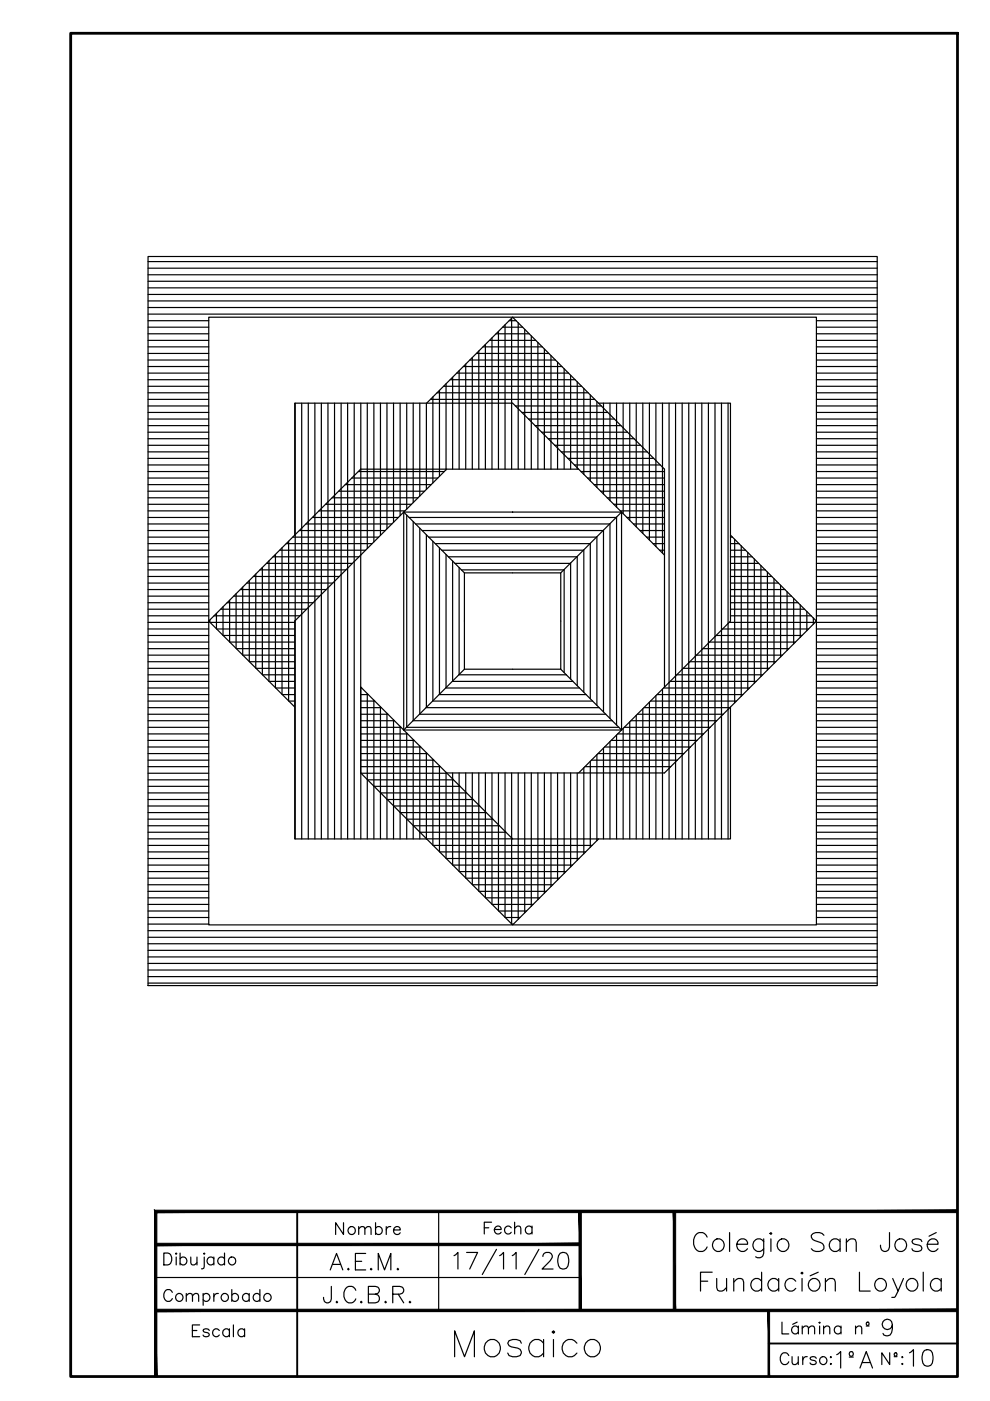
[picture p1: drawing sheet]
<svg xmlns="http://www.w3.org/2000/svg" width="210mm" height="297mm" viewBox="0 0 210 297" stroke-linecap="round" stroke-linejoin="round" font-family="sans-serif">
<defs><g id="words">
<text font-size="9.7" x="95.2" y="288.9">Mosaico</text>
<text font-size="9.3" x="145.7" y="267.8">Colegio San José</text>
<g font-size="7.1">
<text x="68.8" y="270.6">A.E.M.</text>
<text x="67.4" y="277.6">J.C.B.R.</text>
<text x="176" y="291.4">1ºA</text>
</g>
<text font-size="6.6" x="33.5" y="278">Comprobado</text>
<g font-size="5.7">
<text x="69.8" y="262.8">Nombre</text>
<text x="101.6" y="262.8">Fecha</text>
<text x="39.5" y="284.7">Escala</text>
<text x="164.4" y="284">Lámina nº</text>
<text x="164" y="290.7">Curso:</text>
<text x="185.6" y="290.7">Nº:</text>
</g>
</g></defs>
<!-- layer: 0 -->
<g fill="none" stroke="#000" stroke-width=".25">
<path d="M31.4 54.4h154.6v154.6h-154.6zM31.4 59.6h154.6M31.4 58.3h154.6M31.4 56.9h154.6M31.4 55.5h154.6M31.4 79.1h12.9M31.4 77.7h12.9M31.4 76.3h12.9M31.4 74.9h12.9M31.4 73.5h12.9M31.4 72.2h12.9M31.4 70.8h12.9"/>
<path d="M31.4 69.4h12.9M31.4 68h12.9M31.4 66.6h154.6M31.4 65.2h154.6M31.4 63.8h154.6M31.4 62.4h154.6M31.4 61h154.6M44.3 67.3h128.8v128.8h-128.8zM96 80v19.5M96.8 79.1h23.7M97.3 78.6v20.9M98.2 77.7h20.9"/>
<path d="M98.7 77.2v22.3M99.6 76.3h18.2M100.1 75.8v23.7M101 74.9h15.4M101.5 74.4v25.1M102.4 73.5h12.6M102.9 73v26.5M103.8 72.2h9.8M104.3 71.7v27.8M105.2 70.8h7M105.7 70.3v29.2M106.6 69.4h4.2"/>
<path d="M107.1 68.9v30.6M108 68h1.4M108.5 67.5v32M109.9 68.4v31.1M111.3 69.8v29.7M112.6 71.2v28.3M114 72.6v26.9M115.4 74v25.5M116.8 75.4v24.1M118.2 76.8v22.7M119.6 78.2v21.3M121 79.6v19.9"/>
<path d="M173.1 79.1h12.9M173.1 77.7h12.9M173.1 76.3h12.9M173.1 74.9h12.9M173.1 73.5h12.9M173.1 72.2h12.9M173.1 70.8h12.9M173.1 69.4h12.9M173.1 68h12.9M31.4 100h12.9M31.4 98.6h12.9M31.4 97.2h12.9"/>
<path d="M31.4 95.8h12.9M31.4 94.4h12.9M31.4 93h12.9M31.4 91.6h12.9M31.4 90.2h12.9M31.4 88.8h12.9M31.4 87.4h12.9M31.4 86.1h12.9M31.4 84.7h12.9M31.4 83.3h12.9M31.4 81.9h12.9M31.4 80.5h12.9"/>
<path d="M62.6 85.5v92.4M64 85.5v92.4M65.4 85.5v92.4M66.8 85.5v92.4M68.1 85.5v92.4M69.5 85.5v92.4M70.9 85.5v92.4M72.3 85.5v92.4M73.7 85.5v92.4M75.1 85.5v92.4M76 100h18.2M76.5 85.5v78.4l32.2 32.2 18.2-18.2"/>
<path d="M77.9 85.5v30.8M79.3 85.5v29.4M80.7 85.5v28M82 85.5v26.6M83.4 85.5v25.2M84.8 85.5v23.8M86.2 85.5v22.4M87.6 85.5v21.1M89 85.5v19.7M90.4 85.5v18.3M90.5 85.5l18.2-18.2 32.2 32.2v46.2M91.3 84.7h34.8"/>
<path d="M91.8 84.2v18.2M92.7 83.3h32M93.2 82.8v18.2M94.1 81.9h29.2M94.6 81.4v18.2M94.7 99.5l-32.2 32.2v46.2h28M95.4 80.5h26.5M109.3 86.1h18.2M110.7 87.4h18.2M112.1 88.8h18.2M113.4 90.2h18.3M114.8 91.6h18.3"/>
<path d="M116.2 93h18.3M117.6 94.4h18.2M119 95.8h18.2M120.4 97.2h18.2M121.8 98.6h18.2M122.4 81v18.5M122.7 99.5h-46.2l-32.2 32.2 18.2 18.2M123.2 100h17.7M123.8 82.3v18.3M125.2 83.7v18.3M126.6 85.1v18.2M126.9 85.5h28v46.2l-32.2 32.2"/>
<path d="M128 85.5v19.2M129.3 85.5v20.6M130.7 85.5v22M132.1 85.5v23.4M133.5 85.5v24.8M134.9 85.5v26.2M136.3 85.5v27.6M137.7 85.5v29M139.1 85.5v30.4M140.5 85.5v31.7M141.9 85.5v92.4M143.2 85.5v92.4"/>
<path d="M144.6 85.5v92.4M146 85.5v92.4M147.4 85.5v92.4M148.8 85.5v92.4M150.2 85.5v92.4M151.6 85.5v92.4M153 85.5v92.4M154.4 85.5v92.4M173.1 100h12.9M173.1 98.6h12.9M173.1 97.2h12.9M173.1 95.8h12.9"/>
<path d="M173.1 94.4h12.9M173.1 93h12.9M173.1 91.6h12.9M173.1 90.2h12.9M173.1 88.8h12.9M173.1 87.4h12.9M173.1 86.1h12.9M173.1 84.7h12.9M173.1 83.3h12.9M173.1 81.9h12.9M173.1 80.5h12.9M31.4 119.5h12.9"/>
<path d="M31.4 118.1h12.9M31.4 116.7h12.9M31.4 115.3h12.9M31.4 113.9h12.9M31.4 112.5h12.9M31.4 111.1h12.9M31.4 109.7h12.9M31.4 108.3h12.9M31.4 106.9h12.9M31.4 105.5h12.9M31.4 104.1h12.9M31.4 102.8h12.9"/>
<path d="M31.4 101.4h12.9M56.5 119.5h18.2M57 118.9v25.5M57.9 118.1h18.2M58.4 117.5v28.3M59.3 116.7h18.2M59.8 116.1v31.1M60.7 115.3h18.2M61.2 114.8v33.8M62.1 113.9h18.2M63.5 112.5h18.2M64.9 111.1h18.2"/>
<path d="M66.3 109.7h18.2M67.6 108.3h18.3M69 106.9h18.2M70.4 105.5h18.2M71.8 104.1h18.2M73.2 102.8h18.2M74.6 101.4h18.2M85.6 108.6h46.2v46.2h-46.2zM85.6 108.6l12.9 12.9M86.2 109.2v44.9M86.7 109.7h44M87.6 110.6v42.1"/>
<path d="M88.1 111.1h41.2M89 112v39.3M89.5 112.5h38.4M90.4 113.4v36.6M90.9 113.9h35.6M91.8 114.8v33.8M92.3 115.3h32.8M93.2 116.2v31M93.7 116.7h30M94.6 117.6v28.2M95.1 118.1h27.2M96 118.9v25.5"/>
<path d="M96.5 119.5h24.4M121 119.4v24.6M122.4 118v27.4M123.8 116.6v30.2M124.6 101.4h16.3M125.2 115.2v33M126 102.8h14.9M126.6 113.8v35.7M127.3 104.1h13.6M128 112.4v38.5M128.7 105.5h12.2M129.3 111v41.3"/>
<path d="M130.1 106.9h10.8M130.7 109.6v44.1M131.5 108.3h9.4M131.8 108.6l-23.1-23.1h-46.2v28M131.8 108.6l9.1 9.1M131.8 108.6l-12.9 12.9M132.9 109.7h8M134.3 111.1h6.6M135.7 112.5h5.2M137.1 113.9h3.8M138.5 115.3h2.4M139.9 116.7h1"/>
<path d="M154.9 113.5l18.2 18.2-32.2 32.2h-46.2M154.9 119.5h6M154.9 118.1h4.6M154.9 116.7h3.2M154.9 115.3h1.8M154.9 113.9h.4M155.8 114.3v34.7M157.2 115.7v31.9M158.5 117.1v29.1M159.9 118.5v26.4M161.3 119.9v23.6M173.1 119.5h12.9"/>
<path d="M173.1 118.1h12.9M173.1 116.7h12.9M173.1 115.3h12.9M173.1 113.9h12.9M173.1 112.5h12.9M173.1 111.1h12.9M173.1 109.7h12.9M173.1 108.3h12.9M173.1 106.9h12.9M173.1 105.5h12.9M173.1 104.1h12.9M173.1 102.8h12.9"/>
<path d="M173.1 101.4h12.9M31.4 138.9h12.9M31.4 137.5h12.9M31.4 136.1h12.9M31.4 134.7h12.9M31.4 133.4h12.9M31.4 132h12.9M31.4 130.6h12.9M31.4 129.2h12.9M31.4 127.8h12.9M31.4 126.4h12.9M31.4 125h12.9"/>
<path d="M31.4 123.6h12.9M31.4 122.2h12.9M31.4 120.8h12.9M44.5 131.5v.4M44.6 132h17.9M45.4 130.6h18.2M45.9 130.1v3.2M45.9 133.4h16.6M46.8 129.2h18.2M47.3 128.7v6M47.3 134.7h15.2M48.2 127.8h18.2"/>
<path d="M48.7 127.3v8.8M48.7 136.1h13.8M49.6 126.4h18.2M50.1 125.9v11.6M50.1 137.5h12.4M50.9 125h18.3M51.5 124.5v14.4M51.5 138.9h11M52.3 123.6h18.2M52.9 123.1v17.2M53.7 122.2h18.2M54.2 121.7v19.9"/>
<path d="M55.1 120.8h18.2M55.6 120.3v22.7M97.3 120.3v22.7M97.8 120.8h21.7M98.5 121.5h20.4v20.4h-20.4zM119.6 120.8v21.8M147.7 138.9h18.2M149 137.5h18.3M150.4 136.1h18.3M151.8 134.7h18.2M153.2 133.4h18.2M154.6 132h18.2"/>
<path d="M154.9 130.6h17.1M154.9 129.2h15.7M154.9 127.8h14.3M154.9 126.4h12.9M154.9 125h11.5M154.9 123.6h10.1M154.9 122.2h8.7M154.9 120.8h7.4M162.7 121.3v20.8M164.1 122.7v18M165.5 124.1v15.2M166.9 125.5v12.4"/>
<path d="M168.3 126.9v9.6M169.7 128.2v6.9M171.1 129.6v4.1M172.4 131v1.3M173.1 138.9h12.9M173.1 137.5h12.9M173.1 136.1h12.9M173.1 134.7h12.9M173.1 133.4h12.9M173.1 132h12.9M173.1 130.6h12.9M173.1 129.2h12.9"/>
<path d="M173.1 127.8h12.9M173.1 126.4h12.9M173.1 125h12.9M173.1 123.6h12.9M173.1 122.2h12.9M173.1 120.8h12.9M31.4 159.8h12.9M31.4 158.4h12.9M31.4 157h12.9M31.4 155.6h12.9M31.4 154.2h12.9M31.4 152.8h12.9"/>
<path d="M31.4 151.4h12.9M31.4 150h12.9M31.4 148.6h12.9M31.4 147.3h12.9M31.4 145.9h12.9M31.4 144.5h12.9M31.4 143.1h12.9M31.4 141.7h12.9M31.4 140.3h12.9M52.9 140.3h9.6M54.3 141.7h8.2M55.7 143.1h6.8"/>
<path d="M57.1 144.5h5.4M58.5 145.9h4M59.8 147.3h2.7M61.2 148.6h1.3M76.5 159.8h14.1M76.5 158.4h12.7M76.5 157h11.3M76.5 155.6h9.9M76.5 154.2h8.5M76.5 152.8h7.1M76.5 151.4h5.7M76.5 150h4.4"/>
<path d="M76.5 148.6h3M76.5 147.3h1.6M76.5 145.9h.2M77.9 147.1v30.8M79.3 148.4v29.5M80.7 149.8v28.1M82 151.2v26.7M83.4 152.6v25.3M84.8 154v23.9M85.6 154.8l-9.1-9.1v32.2M86.1 154.2h45.1M86.2 155.4v22.5"/>
<path d="M87.5 152.8h42.3M87.6 156.8v21.1M88.9 151.4h39.5M89 158.2v19.7M90.3 150h36.7M90.4 159.6v18.3M91.7 148.6h33.9M93.1 147.3h31.2M94.5 145.9h28.4M95.9 144.5h25.6M97.3 143.1h22.8M98.5 141.9l-12.9 12.9"/>
<path d="M118.9 141.9l12.9 12.9M126.8 159.8h18.2M128 158.6v19.3M128.2 158.4h18.2M129.3 157.2v20.7M129.6 157h18.2M130.7 155.8v22.1M131 155.6h18.2M132.1 154.4v23.5M132.4 154.2h18.2M133.5 153v24.9M133.8 152.8h18.2"/>
<path d="M134.9 151.7v26.2M135.1 151.4h18.3M136.3 150.3v27.6M136.5 150h18.2M137.7 148.9v29M137.9 148.6h18.2M139.1 147.5v30.4M139.3 147.3h18.2M140.5 146.1v31.8M140.7 145.9h18.2M142.1 144.5h18.2M143.5 143.1h18.2"/>
<path d="M144.9 141.7h18.2M146.3 140.3h18.2M154.9 149.9v28h-46.2l-23.1-23.1M173.1 159.8h12.9M173.1 158.4h12.9M173.1 157h12.9M173.1 155.6h12.9M173.1 154.2h12.9M173.1 152.8h12.9M173.1 151.4h12.9M173.1 150h12.9M173.1 148.6h12.9"/>
<path d="M173.1 147.3h12.9M173.1 145.9h12.9M173.1 144.5h12.9M173.1 143.1h12.9M173.1 141.7h12.9M173.1 140.3h12.9M31.4 179.2h12.9M31.4 177.8h12.9M31.4 176.5h12.9M31.4 175.1h12.9M31.4 173.7h12.9M31.4 172.3h12.9"/>
<path d="M31.4 170.9h12.9M31.4 169.5h12.9M31.4 168.1h12.9M31.4 166.7h12.9M31.4 165.3h12.9M31.4 163.9h12.9M31.4 162.5h12.9M31.4 161.2h12.9M76.5 162.5h16.9M76.5 161.2h15.5M76.5 163.9h18.3M77.9 165.3h18.2"/>
<path d="M79.3 166.7h18.2M80.7 168.1h18.2M82.1 169.5h18.2M83.5 170.9h18.2M84.9 172.3h18.2M86.3 173.7h18.2M87.7 175.1h18.2M89 176.5h18.3M90.4 177.8h18.3M91.8 161v18.2M91.8 179.2h33.7M93.2 162.4v18.2"/>
<path d="M94.6 163.8v18.2M96 163.9v19.5h25.4M97.3 163.9v20.8M98.7 163.9v22.2M100.1 163.9v23.6M101.5 163.9v25M102.9 163.9v26.4M104.3 163.9v27.8M105.7 163.9v29.2M107.1 163.9v30.6M108.5 163.9v32h.3M109.9 163.9v31"/>
<path d="M111.3 163.9v29.6M112.6 163.9v28.2M114 163.9v26.8M115.4 163.9v25.4M116.8 163.9v24M118.2 163.9v22.7M119.6 163.9v21.3M121 163.9v19.9M122.4 163.9v18.5M123.8 162.8v18.2M124 162.5h18.2M125.2 161.4v18.2"/>
<path d="M125.4 161.2h18.2M126.6 160v18.2M173.1 179.2h12.9M173.1 177.8h12.9M173.1 176.5h12.9M173.1 175.1h12.9M173.1 173.7h12.9M173.1 172.3h12.9M173.1 170.9h12.9M173.1 169.5h12.9M173.1 168.1h12.9M173.1 166.7h12.9"/>
<path d="M173.1 165.3h12.9M173.1 163.9h12.9M173.1 162.5h12.9M173.1 161.2h12.9M31.4 198.7h154.6M31.4 197.3h154.6M31.4 195.9h12.9M31.4 194.5h12.9M31.4 193.2h12.9M31.4 191.8h12.9M31.4 190.4h12.9M31.4 189h12.9"/>
<path d="M31.4 187.6h12.9M31.4 186.2h12.9M31.4 184.8h12.9M31.4 183.4h12.9M31.4 182h12.9M31.4 180.6h12.9M93.2 180.6h30.9M94.6 182h28.2M97.4 184.8h22.6M98.8 186.2h19.8M100.2 187.6h17M101.6 189h14.2"/>
<path d="M103 190.4h11.4M104.4 191.8h8.6M105.7 193.2h5.9M107.1 194.5h3.1M173.1 195.9h12.9M173.1 194.5h12.9M173.1 193.2h12.9M173.1 191.8h12.9M173.1 190.4h12.9M173.1 189h12.9M173.1 187.6h12.9M173.1 186.2h12.9"/>
<path d="M173.1 184.8h12.9M173.1 183.4h12.9M173.1 182h12.9M173.1 180.6h12.9M31.4 208.4h154.6M31.4 207.1h154.6M31.4 205.7h154.6M31.4 204.3h154.6M31.4 202.9h154.6M31.4 201.5h154.6M31.4 200.1h154.6M93 256.8v21"/>
<path d="M123 256.8v21M143 256.8v21M203 256.8h-170v35.1M33 277.8h170M33 270.9h90M33 263.8h90M34.7 265.7h.9a1.35 1.35 0 0 1 .8 1.2 1.35 1.35 0 0 1-.8 1.3h-.9zM37.4 265.7l.1 .1-.1 .1-.2-.1zM37.4 266.5v1.7M38.2 266.9a.8 .8 0 0 1 1.2-.1 .8 .8 0 0 1 0 1.1 .8 .8 0 0 1-1.2-.1M38.2 265.7v2.5M40.4 266.5l.2 1.6 .6 .1 .6-.5"/>
<path d="M41.8 266.5v1.7M43.3 265.7l.1 .1-.1 .1zM43.3 266.5v2l-.1 .4-.5 .1M45.3 266.9a.8 .8 0 0 0-1.1-.1 .8 .8 0 0 0 0 1.1 .8 .8 0 0 0 1.1-.1M45.3 266.5v1.7M47.6 266.9a.8 .8 0 0 0-1.2-.1 .8 .8 0 0 0 0 1.1 .8 .8 0 0 0 1.2-.1M47.6 265.7v2.5M96.3 266.2l.8-.7v3.6M98.9 265.5h2.4l-1.7 3.6M105.3 264.9l-3 5.3M105.9 266.2l.9-.7v3.6M108.6 266.2l.8-.7v3.6"/>
<path d="M114.3 264.9l-3 5.3M115.1 266.4a.83 .83 0 0 1 .7-.9h.6a.86 .86 0 0 1 .5 1.4l-2 2.2h2.4M118.8 265.7a1.14 1.14 0 0 1 1.6 .5 3 3 0 0 1-.3 2.7 1.13 1.13 0 0 1-1.7-.5 2.85 2.85 0 0 1 .4-2.7zM148.5 271.6h1.6M151 269.7h-2.5v4M152 271.1v1.9l.1 .5 .4 .2h.6l1-.7M154.1 271.1v2.6M155.6 271.8l.9-.7h.6l.4 .2 .2 .5v1.9M155.6 271.1v2.6M161.5 271.6a1.32 1.32 0 0 0-2.3 .4 1.32 1.32 0 0 0 1.5 1.7l.8-.5M161.5 269.7v4M163 277.8v14.1"/>
<path d="M165.1 271.6a1.32 1.32 0 0 0-2.3 .4 1.32 1.32 0 0 0 1.5 1.7l.8-.5M165.1 271.1v2.6M168.7 271.6a1.32 1.32 0 0 0-2.3 .4 1.32 1.32 0 0 0 1.6 1.7l.7-.5M170.1 271.1v2.6M175 271.8l1-.7h.5l.4 .2 .2 .5v1.9M175 271.1v2.6M182.2 269.7v4h2.3M189.3 271.1l1.1 2.6 1.2-2.6M190.4 273.7l-.6 1.2-.1 .2h-.6M195.7 269.7v4M199.6 271.6a1.32 1.32 0 0 0-2.3 .4 1.32 1.32 0 0 0 1.5 1.7l.8-.5M199.6 271.1v2.6"/>
<path d="M189.2 280.9a1.08 1.08 0 0 1-1.5 .9 1.08 1.08 0 0 1-.4-1.7 1.08 1.08 0 0 1 1.7 .1 3.2 3.2 0 0 1-.3 2.8 1.02 1.02 0 0 1-1.5-.3M196 286.3a1.15 1.15 0 0 1 1.7 .5 3 3 0 0 1-.4 2.7 1.14 1.14 0 0 1-1.6-.5 2.85 2.85 0 0 1 .3-2.7z"/>
<circle cx="49.2" cy="267.3" r=".83"/>
<circle cx="172.6" cy="272.4" r="1.32"/>
<circle cx="186.7" cy="272.4" r="1.32"/>
<circle cx="193.4" cy="272.4" r="1.32"/>
</g>
<path d="M63 256.8v35.1M163 284.8h40" fill="none" stroke="#000" stroke-width=".4"/>
<g fill="#000" stroke="#000" stroke-width=".21">
<path d="M33 277.6v.5l170-.5zM33 278.1l170-.5v.5z"/>
<path d="M33 263.6v.5l90-.5zM33 264.1l90-.5v.5z"/>
<path d="M122.8 256.8v21h.5zM122.8 256.8h.5v21z"/>
<path d="M142.7 256.8v21h.6zM142.7 256.8h.6v21z"/>
<path d="M32.8 256.6v35.3h.5zM32.8 256.6l.5 .5v34.8zM32.8 256.6l.5 .5 169.7-.5zM33.3 257.1l169.7-.5v.5z"/>
<path d="M162.8 277.8v14.1h.4zM162.8 277.8h.4v14.1z"/>
</g>
<path d="M15 7.1h188v284.8h-188z" fill="none" stroke="#000" stroke-width=".59"/>
<use href="#words"/>
</svg>
